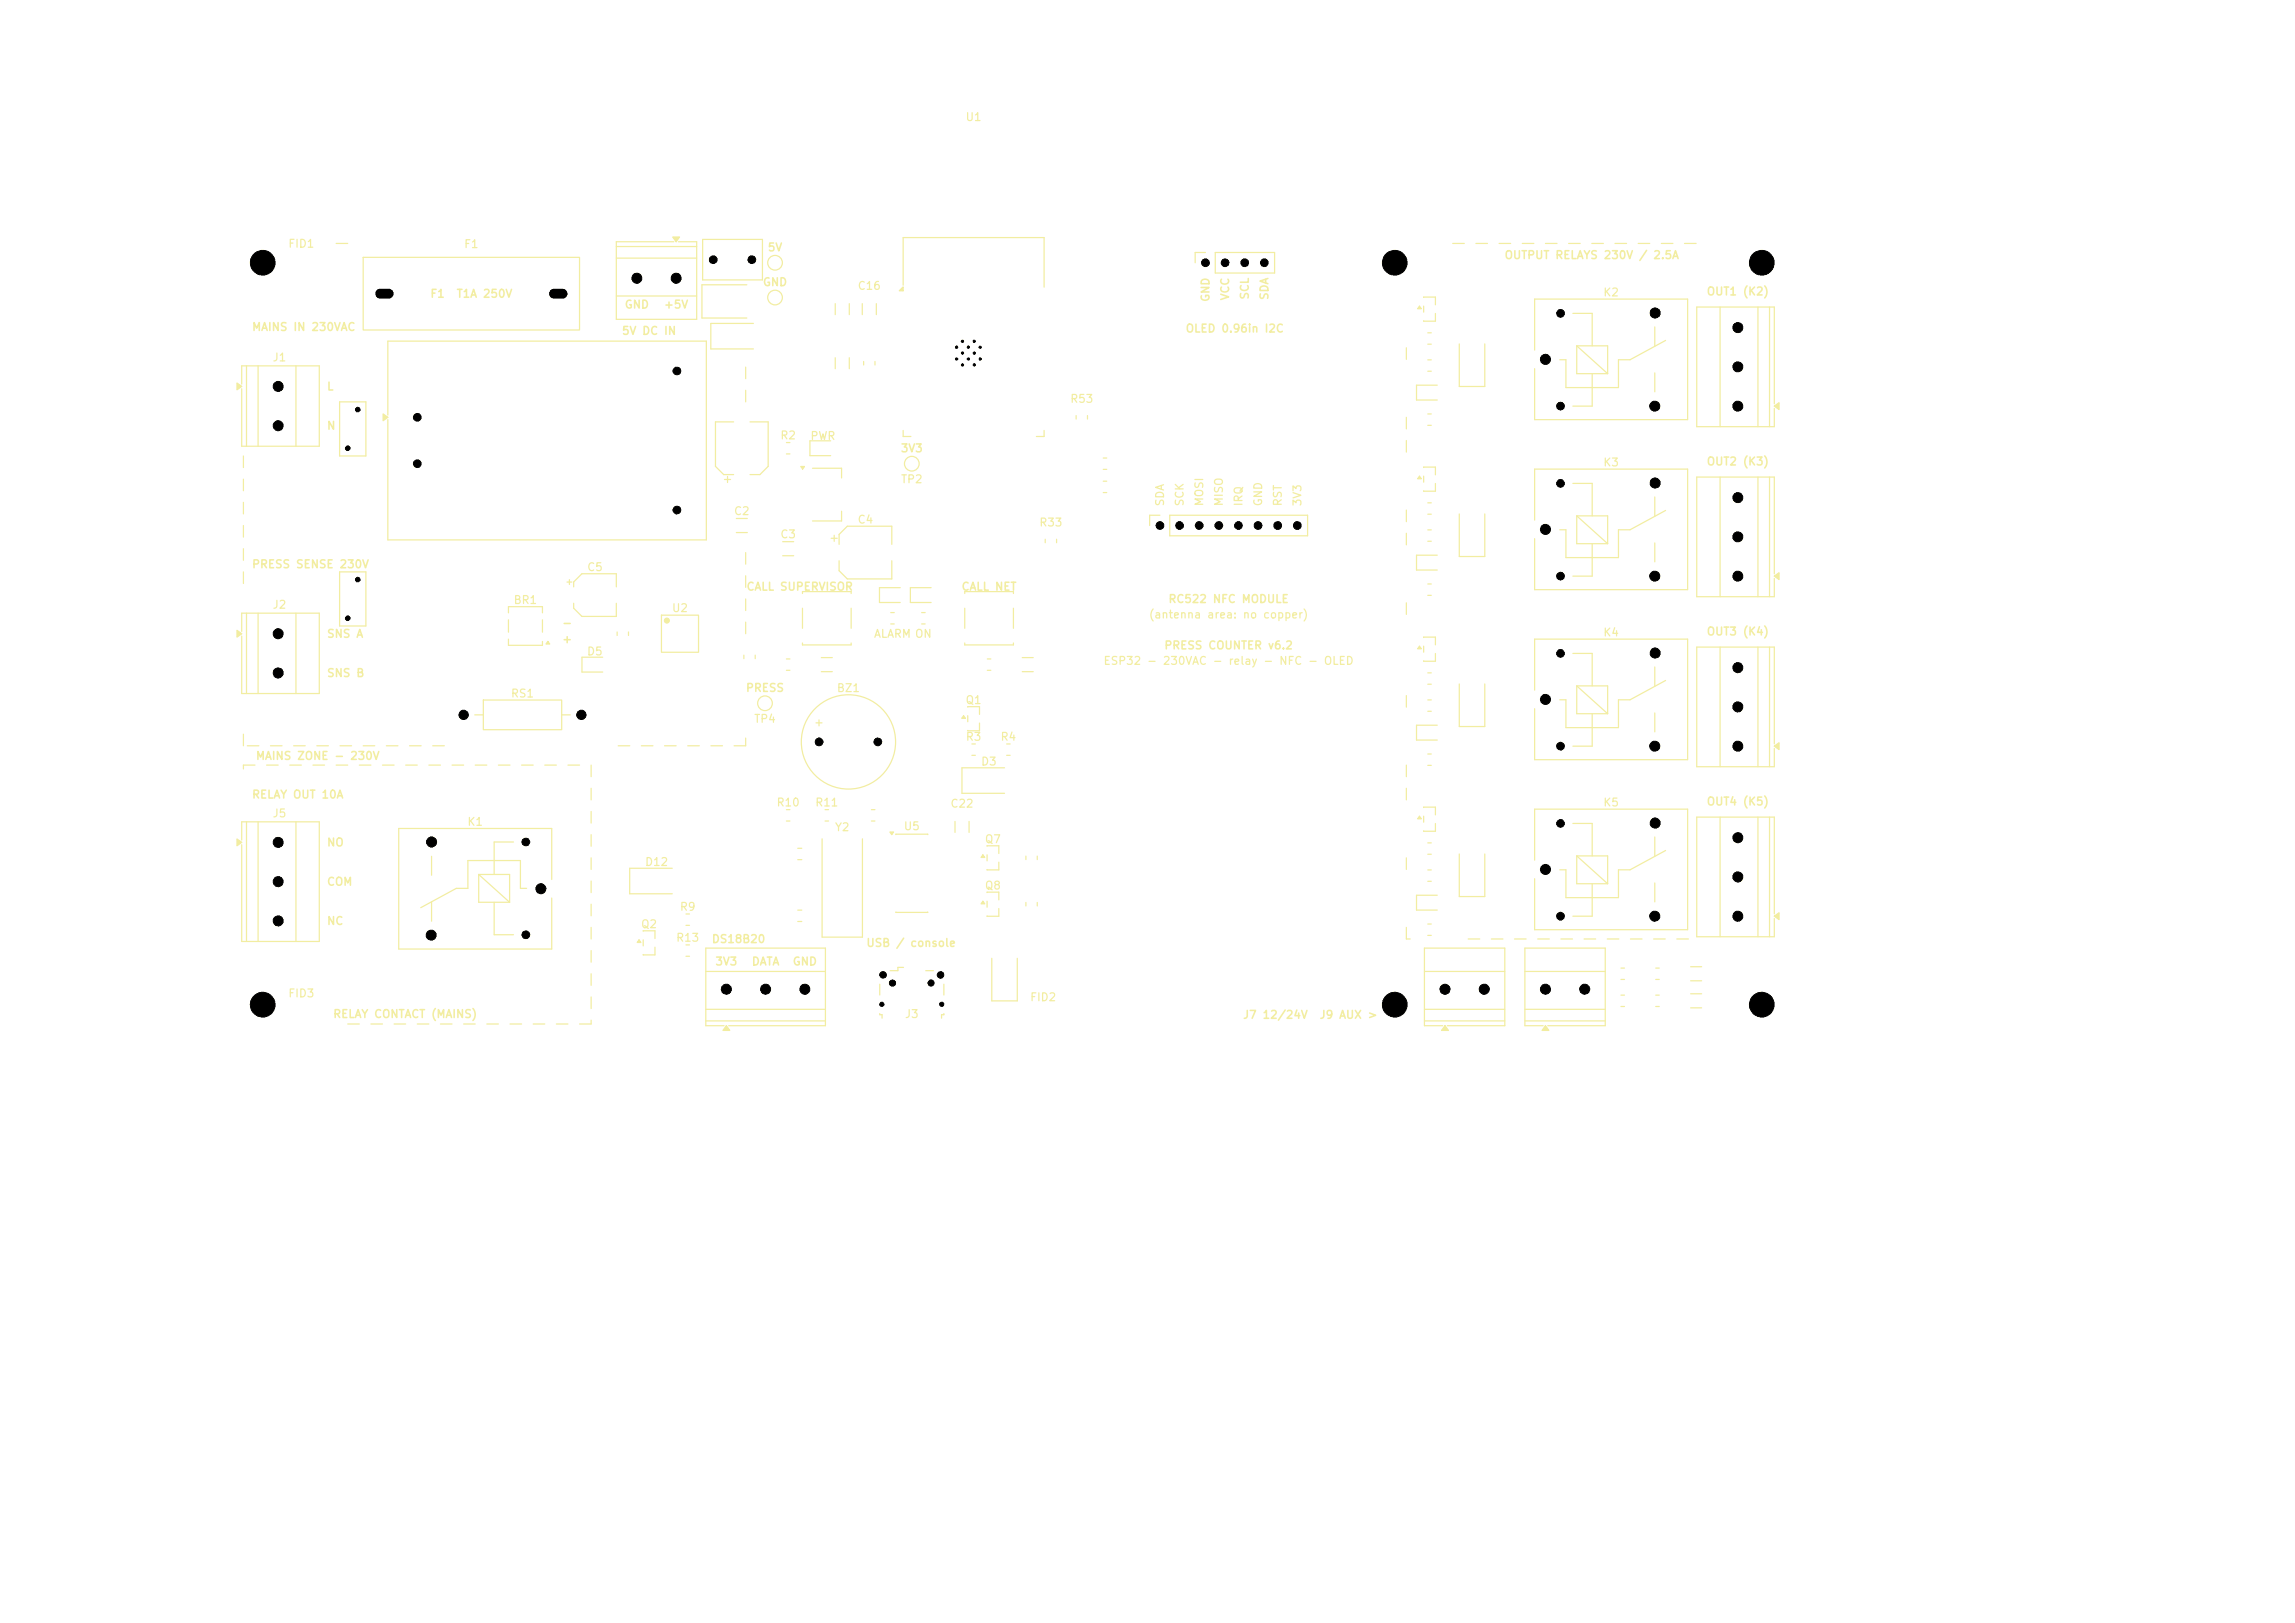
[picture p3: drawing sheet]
<svg xmlns="http://www.w3.org/2000/svg" width="297mm" height="210mm" viewBox="0 0 297 210" stroke-linecap="round" stroke-linejoin="round" font-family="sans-serif">
<defs><g id="words">
<g font-size="1" fill="#f2eda1">
<text x="124.9" y="15.9">U1</text>
<text x="37.2" y="32.3">FID1</text>
<text x="60" y="32.3">F1</text>
<text x="99.3" y="32.8">5V</text>
<text x="194.6" y="33.8">OUTPUT RELAYS 230V / 2.5A</text>
<text x="55.6" y="38.8">F1</text>
<text x="59" y="38.8">T1A 250V</text>
<text x="80.8" y="40.2">GND</text>
<text x="85.8" y="40.2">+5V</text>
<text x="98.6" y="37.3">GND</text>
<text x="110.9" y="37.7">C16</text>
<text x="156.8" y="39.1" transform="rotate(-90 156.8 39.1)">GND</text>
<text x="159.3" y="39" transform="rotate(-90 159.3 39)">VCC</text>
<text x="161.8" y="38.9" transform="rotate(-90 161.8 38.9)">SCL</text>
<text x="164.4" y="38.9" transform="rotate(-90 164.4 38.9)">SDA</text>
<text x="207.4" y="38.6">K2</text>
<text x="220.8" y="38.5">OUT1 (K2)</text>
<text x="32.5" y="43.1">MAINS IN 230VAC</text>
<text x="35.2" y="47">J1</text>
<text x="80.4" y="43.6">5V DC IN</text>
<text x="153.4" y="43.3">OLED 0.96in I2C</text>
<text x="42.2" y="50.8">L</text>
<text x="138.4" y="52.4">R53</text>
<text x="42.2" y="55.8">N</text>
<text x="100.9" y="57.1">R2</text>
<text x="104.8" y="57.2">PWR</text>
<text x="116.5" y="58.8">3V3</text>
<text x="116.5" y="62.8">TP2</text>
<text x="150.9" y="65.6" transform="rotate(-90 150.9 65.6)">SDA</text>
<text x="153.4" y="65.6" transform="rotate(-90 153.4 65.6)">SCK</text>
<text x="156" y="65.6" transform="rotate(-90 156 65.6)">MOSI</text>
<text x="158.5" y="65.6" transform="rotate(-90 158.5 65.6)">MISO</text>
<text x="161" y="65.6" transform="rotate(-90 161 65.6)">IRQ</text>
<text x="163.6" y="65.6" transform="rotate(-90 163.6 65.6)">GND</text>
<text x="166.1" y="65.6" transform="rotate(-90 166.1 65.6)">RST</text>
<text x="168.7" y="65.6" transform="rotate(-90 168.7 65.6)">3V3</text>
<text x="207.4" y="60.6">K3</text>
<text x="220.8" y="60.5">OUT2 (K3)</text>
<text x="94.9" y="66.9">C2</text>
<text x="100.9" y="69.9">C3</text>
<text x="110.9" y="68">C4</text>
<text x="134.4" y="68.4">R33</text>
<text x="32.5" y="73.8">PRESS SENSE 230V</text>
<text x="75.9" y="74.1">C5</text>
<text x="96.5" y="76.7">CALL SUPERVISOR</text>
<text x="124.4" y="76.7">CALL NET</text>
<text x="35.2" y="79">J2</text>
<text x="42.2" y="82.8">SNS A</text>
<text x="66.4" y="78.4">BR1</text>
<text x="72.7" y="81.4">-</text>
<text x="72.7" y="83.5">+</text>
<text x="86.9" y="79.4">U2</text>
<text x="113" y="82.8">ALARM ON</text>
<text x="148.6" y="80.3">(antenna area: no copper)</text>
<text x="151.1" y="78.3">RC522 NFC MODULE</text>
<text x="207.4" y="82.6">K4</text>
<text x="220.8" y="82.5">OUT3 (K4)</text>
<text x="42.2" y="87.8">SNS B</text>
<text x="75.9" y="85.1">D5</text>
<text x="96.4" y="89.8">PRESS</text>
<text x="108.2" y="89.8">BZ1</text>
<text x="142.7" y="86.3">ESP32 - 230VAC - relay - NFC - OLED</text>
<text x="150.6" y="84.3">PRESS COUNTER v6.2</text>
<text x="66" y="90.5">RS1</text>
<text x="97.5" y="93.8">TP4</text>
<text x="105.3" y="94.2">+</text>
<text x="124.9" y="91.3">Q1</text>
<text x="33" y="98.6">MAINS ZONE - 230V</text>
<text x="124.9" y="96.1">R3</text>
<text x="126.9" y="99.3">D3</text>
<text x="129.4" y="96.1">R4</text>
<text x="32.5" y="103.6">RELAY OUT 10A</text>
<text x="35.2" y="106">J5</text>
<text x="60.4" y="107.1">K1</text>
<text x="100.4" y="104.6">R10</text>
<text x="105.4" y="104.6">R11</text>
<text x="108" y="107.8">Y2</text>
<text x="116.9" y="107.7">U5</text>
<text x="122.9" y="104.7">C22</text>
<text x="207.4" y="104.6">K5</text>
<text x="220.8" y="104.5">OUT4 (K5)</text>
<text x="42.2" y="109.8">NO</text>
<text x="83.4" y="112.3">D12</text>
<text x="127.4" y="109.3">Q7</text>
<text x="42.2" y="114.8">COM</text>
<text x="42.2" y="119.9">NC</text>
<text x="87.9" y="118.1">R9</text>
<text x="127.4" y="115.3">Q8</text>
<text x="82.9" y="120.3">Q2</text>
<text x="87.4" y="122.1">R13</text>
<text x="92" y="122.3">DS18B20</text>
<text x="92.5" y="125.2">3V3</text>
<text x="97.2" y="125.2">DATA</text>
<text x="102.5" y="125.2">GND</text>
<text x="112" y="122.8">USB / console</text>
<text x="37.2" y="129.3">FID3</text>
<text x="43" y="132">RELAY CONTACT (MAINS)</text>
<text x="117" y="132">J3</text>
<text x="133.2" y="129.8">FID2</text>
<text x="160.8" y="132.1">J7 12/24V</text>
<text x="170.7" y="132.1">J9 AUX &gt;</text>
</g>
</g></defs>
<g fill="none" stroke="#f2eda1" stroke-width=".16">
<path d="M43.5 31.5h1.5M188 31.5h1.5M191 31.5h1.5M194 31.5h1.5M197 31.5h1.5M200 31.5h1.5M203 31.5h1.5M206 31.5h1.5M209 31.5h1.5M212 31.5h1.5M215 31.5h1.5M218 31.5h1.5"/>
<path d="M31.5 59v1.5M96.5 47.5v1.5M96.5 50.5v1.5M182 45v1.5M182 54v1.5M182 57v1.5M31.5 62v1.5M31.5 65v1.5M31.5 68v1.5M31.5 71v1.5M31.5 74v1.5M65.8 79.3v-.8h4.4v.8"/>
<path d="M96.5 71.5v1.5M96.5 74.5v1.5M96.5 77.5v1.5M182 66v1.5M182 69v1.5M182 78v1.5M31.5 95v1.5M32 96.5h1.5M33 99h-1.5v.5M34.5 99h1.5M35 96.5h1.5M37.5 99h1.5"/>
<path d="M38 96.5h1.5M40.5 99h1.5M41 96.5h1.5M43.5 99h1.5M44 96.5h1.5M46.5 99h1.5M47 96.5h1.5M49.5 99h1.5M50 96.5h1.5M52.5 99h1.5M53 96.5h1.5M55.5 99h1.5"/>
<path d="M56 96.5h1.5M58.5 99h1.5M61.5 99h1.5M64.5 99h1.5M65.8 80.2v1.6M65.8 82.7v.8h4.4v-.5M67.5 99h1.5M70.2 80.2v1.6M70.5 99h1.5M70.9 83l.2 .3h-.4zM73.5 99h1.5M76.5 99v1.5"/>
<path d="M80 96.5h1.5M83 96.5h1.5M86 96.5h1.5M89 96.5h1.5M92 96.5h1.5M96.5 95.5v1h-1.5M96.5 80.5v1.5M182 90v1.5M182 99v1.5M76.5 102v1.5M76.5 105v1.5M76.5 108v1.5"/>
<path d="M76.5 111v1.5M76.5 114v1.5M76.5 117v1.5M182 102v1.5M182 111v1.5M45 132.5h1.5M48 132.5h1.5M51 132.5h1.5M54 132.5h1.5M57 132.5h1.5M60 132.5h1.5M63 132.5h1.5"/>
<path d="M66 132.5h1.5M69 132.5h1.5M72 132.5h1.5M76.5 132v.5h-1.5M76.5 120v1.5M76.5 123v1.5M76.5 126v1.5M76.5 129v1.5M182 120v1.5h.5M190 121.5h1.5M193 121.5h1.5M196 121.5h1.5"/>
<path d="M199 121.5h1.5M202 121.5h1.5M205 121.5h1.5M208 121.5h1.5M211 121.5h1.5M214 121.5h1.5M217 121.5h1.5"/>
</g>
<path d="M70.9 83l.2 .3h-.4z" fill="#f2eda1"/>
<path d="M101.8 57.3h.4M101.8 58.7h.4M103.6 60.4h.5l-.2 .3zM105.1 60.6h3.8v1.3M108.9 66.2v1.2h-3.8M186 93.8h-2.7v2h2.7" fill="none" stroke="#f2eda1" stroke-width=".16"/>
<path d="M103.6 60.4h.5l-.2 .3z" fill="#f2eda1"/>
<path d="M139.3 53.8v.4M140.7 53.8v.4M30.7 108.6l.6 .4-.6 .4zM31.3 108.7v-2.4h10v15.5h-10v-12.5M31.9 106.3v15.5M33.4 106.3v15.5M38.3 106.3v15.5" fill="none" stroke="#f2eda1" stroke-width=".16"/>
<path d="M30.7 108.6l.6 .4-.6 .4z" fill="#f2eda1"/>
<path d="M222.6 105.7v15.5M227.5 105.7v15.5M229 105.7v15.5M229.6 118.3v-12.6h-10v15.5h10v-2.3M229.6 118.5l.6-.4v.9z" fill="none" stroke="#f2eda1" stroke-width=".16"/>
<path d="M229.6 118.5l.6-.4v.9z" fill="#f2eda1"/>
<path d="M184.8 53.6h.4M184.8 55h.4M91.3 125.7h15.5M91.3 130.6h15.5M91.3 132.1h15.5M93.7 132.7h-2.4v-10h15.5v10h-12.5M94 132.7l.4 .6h-.8z" fill="none" stroke="#f2eda1" stroke-width=".16"/>
<path d="M94 132.7l.4 .6h-.8z" fill="#f2eda1"/>
<g fill="none" stroke="#f2eda1" stroke-width=".16">
<path d="M188.8 44.5v5.5h3.4v-5.5M73.4 75.3h.6M73.7 75v.6M74.2 75.9v-.6l1.1-1.1h4.5v1.7M74.2 78.1v.6l1.1 1.1h4.5v-1.7M115.3 79.3h.4M184.8 75.6h.4M184.8 77h.4M186 71.8h-2.7v2h2.7M115.3 80.7h.4M124.7 92.6l.2 .4h-.4zM125.2 91.5l1.6-.1v1"/>
<path d="M125.2 92.6v.8M126.8 93.6v1l-1.6-.1M132.8 110.8v.4M134.2 110.8v.4"/>
<circle cx="100.3" cy="38.5" r=".95"/>
</g>
<path d="M124.7 92.6l.2 .4h-.4z" fill="#f2eda1"/>
<path d="M79.8 31.9h10.4M79.8 33.4h10.4M79.8 38.3h10.4M87.1 30.7h.8l-.4 .6zM87.2 31.3h-7.4v10h10.4v-10h-2.4M125.8 96.3h.4M125.8 97.7h.4M218.8 128.6h1.4M218.8 130.4h1.4" fill="none" stroke="#f2eda1" stroke-width=".16"/>
<path d="M87.1 30.7h.8l-.4 .6z" fill="#f2eda1"/>
<g fill="none" stroke="#f2eda1" stroke-width=".16">
<path d="M108.1 46.3v1.4M109.9 46.3v1.4M142.8 59.3h.4M184.8 43.1h.4M184.8 44.5h.4M186 49.8h-2.7v2h2.7M119.3 79.3h.4M142.8 60.7h.4M119.3 80.7h.4M130.3 96.3h.4M130.3 97.7h.4M88.8 118.3h.4"/>
<path d="M88.8 119.7h.4M106.8 104.8h.4M106.8 106.2h.4M184.8 109.1h.4M184.8 110.5h.4M184.8 112.6h.4M184.8 114h.4M88.8 122.3h.4M88.8 123.7h.4M113.9 127.4v1.4M113.9 131.2v.1h.2v.5M116.9 125.2h-.7v.4h-1"/>
<path d="M119.8 125.6h1M122.1 131.2v.1h-.3v.5M122.1 127.4v1.4M184.3 125.7h10.4M184.3 130.6h10.4M184.3 132.1h10.4M186.7 132.7h-2.4v-10h10.4v10h-7.4M187 132.7l.4 .6h-.8z"/>
<circle cx="118" cy="60" r=".95"/>
</g>
<path d="M187 132.7l.4 .6h-.8z" fill="#f2eda1"/>
<path d="M127.2 110.6l.2 .4h-.4zM127.7 109.5l1.6-.1v1M127.7 110.6v.8M129.3 111.6v1l-1.6-.1" fill="none" stroke="#f2eda1" stroke-width=".16"/>
<path d="M127.2 110.6l.2 .4h-.4z" fill="#f2eda1"/>
<g fill="none" stroke="#f2eda1" stroke-width=".16">
<path d="M188.8 66.5v5.5h3.4v-5.5M198.6 67.3v-6.6h19.8v15.6h-19.8v-6.6M203.6 62.6h2.4v4.2M204.1 66.8h3.9v3.6M204.1 66.8v3.6h3.9M204.1 66.8l3.9 3.6M206 70.4v4.2h-2.4M214.1 64.3v2.5M214.1 70.3v2.4M215.5 66.1l-4.6 2.5h-1.4v3.6h-6.9v-3.6h-.7M127.2 116.6l.2 .3h-.4zM127.7 115.5l1.6-.1v1"/>
<path d="M127.7 116.6v.8M129.3 117.6v1l-1.6-.1"/>
</g>
<path d="M127.2 116.6l.2 .3h-.4z" fill="#f2eda1"/>
<path d="M31.9 79.3v10.4M33.4 79.3v10.4M38.3 79.3v10.4M30.7 81.6l.6 .4-.6 .4zM31.3 81.7v-2.4h10v10.4h-10v-7.4M128.3 124v5.5h3.3v-5.5" fill="none" stroke="#f2eda1" stroke-width=".16"/>
<path d="M30.7 81.6l.6 .4-.6 .4z" fill="#f2eda1"/>
<path d="M142.8 62.3h.4M142.8 63.7h.4M183.7 105.6l.2 .4h-.4zM184.2 104.5l1.6-.1v1M184.2 105.6v.8M185.8 106.6v1l-1.6-.1M214.3 128.8h.4M214.3 130.2h.4" fill="none" stroke="#f2eda1" stroke-width=".16"/>
<path d="M183.7 105.6l.2 .4h-.4z" fill="#f2eda1"/>
<path d="M30.7 49.6l.6 .4-.6 .4zM31.3 49.7v-2.4h10v10.4h-10v-7.4M31.9 47.3v10.4M33.4 47.3v10.4M38.3 47.3v10.4" fill="none" stroke="#f2eda1" stroke-width=".16"/>
<path d="M30.7 49.6l.6 .4-.6 .4z" fill="#f2eda1"/>
<path d="M183.7 39.6l.2 .3h-.4zM184.2 38.5l1.6-.1v1M184.2 39.6v.8M185.8 40.6v1l-1.6-.1" fill="none" stroke="#f2eda1" stroke-width=".16"/>
<path d="M183.7 39.6l.2 .3h-.4z" fill="#f2eda1"/>
<g fill="none" stroke="#f2eda1" stroke-width=".16">
<path d="M96.6 36.9h-5.8v4.3h5.8M49.6 53.6l.6 .4-.6 .4zM50.2 53.7v-9.6h41.2v25.8h-41.2v-15.6M94.9 54.6h-2.3v5.7l1.1 1.1h1.2M97.1 54.6h2.3v5.7l-1.1 1.1h-1.2M198.6 45.3v-6.6h19.8v15.6h-19.8v-6.6M203.6 40.6h2.4v4.2M204.1 44.8h3.9v3.6M204.1 44.8v3.6h3.9M204.1 44.8l3.9 3.6M206 48.4v4.2h-2.4M214.1 42.3v2.5"/>
<path d="M214.1 48.3v2.4M215.5 44.1l-4.6 2.5h-1.4v3.6h-6.9v-3.6h-.7M93.8 62h.7M94.2 61.7v.7M120.5 76h-2.7v2h2.7M101.8 85.3h.4M101.8 86.7h.4M127.8 85.3h.4M127.8 86.7h.4M184.8 87.1h.4M184.8 88.5h.4M101.8 104.8h.4"/>
<path d="M101.8 106.2h.4M123.6 106.3v1.4M125.4 106.3v1.4M132.8 116.8v.4M134.2 116.8v.4M209.8 128.8h.4M209.8 130.2h.4"/>
</g>
<path d="M49.6 53.6l.6 .4-.6 .4z" fill="#f2eda1"/>
<g fill="none" stroke="#f2eda1" stroke-width=".16">
<path d="M47 33.3h28v9.4h-28zM90.9 31h7.8v5.2h-7.8zM111.6 39.3v1.4M113.4 39.3v1.4M116.4 37.6l.5-.5v.5zM116.9 36.9v-6.2h18.2v6.5M44 52h3.3v7h-3.3zM107.5 57h-2.7v2h2.7M116.9 55.7v.8h1M135.1 55.7v.8h-1M184.8 46.6h.4M184.8 48h.4"/>
<path d="M101.3 70.1h1.4M101.3 71.9h1.4M124.8 76.8v-.2h6.4v.2M124.8 78.7v2.6M131.2 78.7v2.6M150.1 66.7h-1.3v1.3M151.4 66.7h17.8v2.6h-17.8zM184.8 68.6h.4M184.8 70h.4M184.8 65.1h.4M184.8 66.5h.4M78 85h-2.7v2h2.7"/>
<path d="M96.3 84.8v.4M97.7 84.8v.4M124.8 83.2v.3h6.4v-.3M130 99.4h-5.5v3.3h5.5M184.8 97.6h.4M184.8 99h.4M55.9 110.8v2.5M55.9 116.7v2.5M61.9 113.2h4v3.6M61.9 113.2l4 3.6M61.9 113.2v3.6h4M64 116.8v4.2h2.5"/>
<path d="M66.5 109h-2.5v4.2M68.1 115h-.8v-3.6h-6.8v3.6h-1.5l-4.6 2.5M71.4 113.8v-6.6h-19.8v15.6h19.8v-6.6M103.2 109.8h.6M103.2 111.2h.6M184.8 119.6h.4M186 115.8h-2.7v2h2.7M188.8 110.5v5.5h3.4v-5.5M184.8 121h.4M214.3 125.3h.4M214.3 126.7h.4"/>
<circle cx="100.3" cy="34" r=".95"/>
</g>
<path d="M116.4 37.6l.5-.5v.5z" fill="#f2eda1"/>
<path d="M222.6 39.7v15.5M227.5 39.7v15.5M229 39.7v15.5M229.6 52.3v-12.6h-10v15.5h10v-2.3M229.6 52.6l.6-.5v.9zM79.9 81.8v.4M81.3 81.8v.4M87 112.4h-5.5v3.3h5.5" fill="none" stroke="#f2eda1" stroke-width=".16"/>
<path d="M229.6 52.6l.6-.5v.9z" fill="#f2eda1"/>
<path d="M82.7 121.6l.2 .3h-.4zM83.2 120.5l1.6-.1v1M83.2 121.6v.8M84.8 122.6v1l-1.6-.1" fill="none" stroke="#f2eda1" stroke-width=".16"/>
<path d="M82.7 121.6l.2 .3h-.4z" fill="#f2eda1"/>
<g fill="none" stroke="#f2eda1" stroke-width=".16">
<path d="M108.1 39.3v1.4M109.9 39.3v1.4M111.8 46.8v.4M113.2 46.8v.4M44 74h3.3v7h-3.3zM95.3 67.1h1.4M95.3 68.9h1.4M103.9 76.8v-.2h6.2v.2M103.9 78.7v2.6M110.1 78.7v2.6M103.9 83.2v.3h6.2v-.3M106.3 85.1h1.4"/>
<path d="M106.3 86.9h1.4M198.6 89.3v-6.6h19.8v15.6h-19.8v-6.6M203.6 84.6h2.4v4.2M204.1 88.8h3.9v3.6M204.1 88.8v3.6h3.9M204.1 88.8l3.9 3.6M206 92.4v4.2h-2.4M214.1 86.3v2.5M214.1 92.3v2.4M215.5 88.1l-4.6 2.5h-1.4v3.6h-6.9v-3.6h-.7M115.2 107.7h.4l-.2 .3zM115.9 108h4.2"/>
<path d="M115.9 118h4.2M218.8 125.1h1.4M218.8 126.9h1.4"/>
</g>
<path d="M115.2 107.7h.4l-.2 .3z" fill="#f2eda1"/>
<path d="M183.7 61.6l.2 .4h-.4zM184.2 60.5l1.6-.1v1M184.2 61.6v.8M185.8 62.6v1l-1.6-.1M184.8 90.6h.4M184.8 92h.4" fill="none" stroke="#f2eda1" stroke-width=".16"/>
<path d="M183.7 61.6l.2 .4h-.4z" fill="#f2eda1"/>
<g fill="none" stroke="#f2eda1" stroke-width=".16">
<path d="M156 32.7h-1.3v1.3M157.3 32.7h7.6v2.6h-7.6zM107.6 69.7h.7M108 69.3v.7M108.6 70.4v-1.2l1.1-1.1h5.7v2.3M108.6 72.6v1.2l1.1 1.1h5.7v-2.3M132.3 85.1h1.4M132.3 86.9h1.4M197.3 125.7h10.4M197.3 130.6h10.4M197.3 132.1h10.4M199.7 132.7h-2.4v-10h10.4v10h-7.4"/>
<path d="M200 132.7l.4 .6h-.8z"/>
</g>
<path d="M200 132.7l.4 .6h-.8z" fill="#f2eda1"/>
<g fill="none" stroke="#f2eda1" stroke-width=".16">
<path d="M183.7 83.6l.2 .4h-.4zM184.2 82.5l1.6-.1v1M184.2 83.6v.8M185.8 84.6v1l-1.6-.1M188.8 88.5v5.5h3.4v-5.5M198.6 111.3v-6.6h19.8v15.6h-19.8v-6.6M203.6 106.6h2.4v4.2M204.1 110.8h3.9v3.6M204.1 110.8v3.6h3.9M204.1 110.8l3.9 3.6M206 114.4v4.2h-2.4M214.1 108.3v2.5"/>
<path d="M214.1 114.3v2.4M215.5 110.1l-4.6 2.5h-1.4v3.6h-6.9v-3.6h-.7"/>
<circle cx="109.8" cy="96" r="6.1"/>
</g>
<path d="M183.7 83.6l.2 .4h-.4z" fill="#f2eda1"/>
<path d="M97.5 41.9h-5.5v3.3h5.5M116.5 76h-2.7v2h2.7M61.4 92.5h1.1M62.6 90.6h10.1v3.8h-10.1zM72.7 92.5h1.1M222.6 83.7v15.5M227.5 83.7v15.5M229 83.7v15.5M229.6 96.3v-12.6h-10v15.5h10v-2.3M229.6 96.5l.6-.4v.9zM112.8 104.8h.4M112.8 106.2h.4" fill="none" stroke="#f2eda1" stroke-width=".16"/>
<path d="M229.6 96.5l.6-.4v.9z" fill="#f2eda1"/>
<g fill="none" stroke="#f2eda1" stroke-width=".16">
<path d="M222.6 61.7v15.5M227.5 61.7v15.5M229 61.7v15.5M229.6 74.3v-12.6h-10v15.5h10v-2.3M229.6 74.6l.6-.5v.9zM106.4 108.5v12.8h5.2v-12.8"/>
<circle cx="99" cy="91" r=".95"/>
</g>
<path d="M229.6 74.6l.6-.5v.9z" fill="#f2eda1"/>
<path d="M85.6 79.6h4.8v4.8h-4.8zM135.3 69.8v.4M136.7 69.8v.4M103.2 117.8h.6M103.2 119.2h.6M209.8 125.3h.4M209.8 126.7h.4" fill="none" stroke="#f2eda1" stroke-width=".16"/>
<circle cx="86.3" cy="80.3" r=".33" fill="#f2eda1" stroke="#f2eda1" stroke-width=".13"/>
<g fill="#000" stroke="#000" stroke-width=".13">
<circle cx="34" cy="34" r="1.6"/>
<circle cx="82.4" cy="36" r=".65"/>
<circle cx="87.5" cy="36" r=".65"/>
<circle cx="92.3" cy="33.6" r=".5"/>
<circle cx="97.3" cy="33.6" r=".5"/>
<circle cx="156" cy="34" r=".5"/>
<circle cx="158.5" cy="34" r=".5"/>
<circle cx="161.1" cy="34" r=".5"/>
<circle cx="163.6" cy="34" r=".5"/>
<circle cx="180.5" cy="34" r="1.6"/>
<circle cx="228" cy="34" r="1.6"/>
<circle cx="36" cy="55.1" r=".65"/>
<circle cx="36" cy="50" r=".65"/>
<circle cx="45" cy="58" r=".3"/>
<circle cx="46.3" cy="53" r=".3"/>
<circle cx="54" cy="54" r=".5"/>
<circle cx="87.6" cy="48" r=".5"/>
<circle cx="123.8" cy="46.5" r=".15"/>
<circle cx="123.8" cy="44.9" r=".15"/>
<circle cx="124.6" cy="45.7" r=".15"/>
<circle cx="124.6" cy="47.2" r=".15"/>
<circle cx="124.6" cy="44.2" r=".15"/>
<circle cx="125.3" cy="46.5" r=".15"/>
<circle cx="125.3" cy="44.9" r=".15"/>
<circle cx="126.1" cy="45.7" r=".15"/>
<circle cx="126.1" cy="47.2" r=".15"/>
<circle cx="126.1" cy="44.2" r=".15"/>
<circle cx="126.8" cy="46.5" r=".15"/>
<circle cx="126.8" cy="44.9" r=".15"/>
<circle cx="200" cy="46.5" r=".65"/>
<circle cx="201.9" cy="52.5" r=".5"/>
<circle cx="201.9" cy="40.5" r=".5"/>
<circle cx="214.1" cy="52.5" r=".65"/>
<circle cx="214.2" cy="40.5" r=".65"/>
<circle cx="224.9" cy="47.5" r=".65"/>
<circle cx="224.9" cy="52.5" r=".65"/>
<circle cx="224.9" cy="42.4" r=".65"/>
<circle cx="46.3" cy="75" r=".3"/>
<circle cx="54" cy="60" r=".5"/>
<circle cx="87.6" cy="66" r=".5"/>
<circle cx="150.1" cy="68" r=".5"/>
<circle cx="152.7" cy="68" r=".5"/>
<circle cx="155.2" cy="68" r=".5"/>
<circle cx="157.7" cy="68" r=".5"/>
<circle cx="160.3" cy="68" r=".5"/>
<circle cx="162.8" cy="68" r=".5"/>
<circle cx="165.4" cy="68" r=".5"/>
<circle cx="167.9" cy="68" r=".5"/>
<circle cx="200" cy="68.5" r=".65"/>
<circle cx="201.9" cy="74.5" r=".5"/>
<circle cx="201.9" cy="62.5" r=".5"/>
<circle cx="214.1" cy="74.5" r=".65"/>
<circle cx="214.2" cy="62.5" r=".65"/>
<circle cx="224.9" cy="64.4" r=".65"/>
<circle cx="224.9" cy="74.5" r=".65"/>
<circle cx="224.9" cy="69.5" r=".65"/>
<circle cx="36" cy="87.1" r=".65"/>
<circle cx="36" cy="82" r=".65"/>
<circle cx="45" cy="80" r=".3"/>
<circle cx="60" cy="92.5" r=".6"/>
<circle cx="75.2" cy="92.5" r=".6"/>
<circle cx="106" cy="96" r=".5"/>
<circle cx="113.6" cy="96" r=".5"/>
<circle cx="200" cy="90.5" r=".65"/>
<circle cx="201.9" cy="84.6" r=".5"/>
<circle cx="201.9" cy="96.6" r=".5"/>
<circle cx="214.1" cy="96.5" r=".65"/>
<circle cx="214.2" cy="84.5" r=".65"/>
<circle cx="224.9" cy="91.5" r=".65"/>
<circle cx="224.9" cy="96.5" r=".65"/>
<circle cx="224.9" cy="86.4" r=".65"/>
<circle cx="36" cy="114.1" r=".65"/>
<circle cx="36" cy="109" r=".65"/>
<circle cx="36" cy="119.2" r=".65"/>
<circle cx="55.8" cy="108.9" r=".65"/>
<circle cx="68.1" cy="109" r=".5"/>
<circle cx="70" cy="115" r=".65"/>
<circle cx="200" cy="112.5" r=".65"/>
<circle cx="201.9" cy="106.6" r=".5"/>
<circle cx="201.9" cy="118.6" r=".5"/>
<circle cx="214.1" cy="118.5" r=".65"/>
<circle cx="214.2" cy="106.5" r=".65"/>
<circle cx="224.9" cy="118.5" r=".65"/>
<circle cx="224.9" cy="113.5" r=".65"/>
<circle cx="224.9" cy="108.4" r=".65"/>
<circle cx="34" cy="130" r="1.6"/>
<circle cx="55.8" cy="121" r=".65"/>
<circle cx="68.1" cy="121" r=".5"/>
<circle cx="94" cy="128" r=".65"/>
<circle cx="99.1" cy="128" r=".65"/>
<circle cx="104.2" cy="128" r=".65"/>
<circle cx="114.1" cy="129.9" r=".28"/>
<circle cx="114.3" cy="126.2" r=".43"/>
<circle cx="115.5" cy="127.2" r=".4"/>
<circle cx="120.5" cy="127.2" r=".4"/>
<circle cx="121.7" cy="126.2" r=".43"/>
<circle cx="121.9" cy="129.9" r=".28"/>
<circle cx="180.5" cy="130" r="1.6"/>
<circle cx="187" cy="128" r=".65"/>
<circle cx="192.1" cy="128" r=".65"/>
<circle cx="200" cy="128" r=".65"/>
<circle cx="205.1" cy="128" r=".65"/>
<circle cx="228" cy="130" r="1.6"/>
</g>
<path d="M49.2 38h1.1M71.7 38h1.1" fill="none" stroke="#000" stroke-width="1.3"/>
<use href="#words"/>
</svg>
